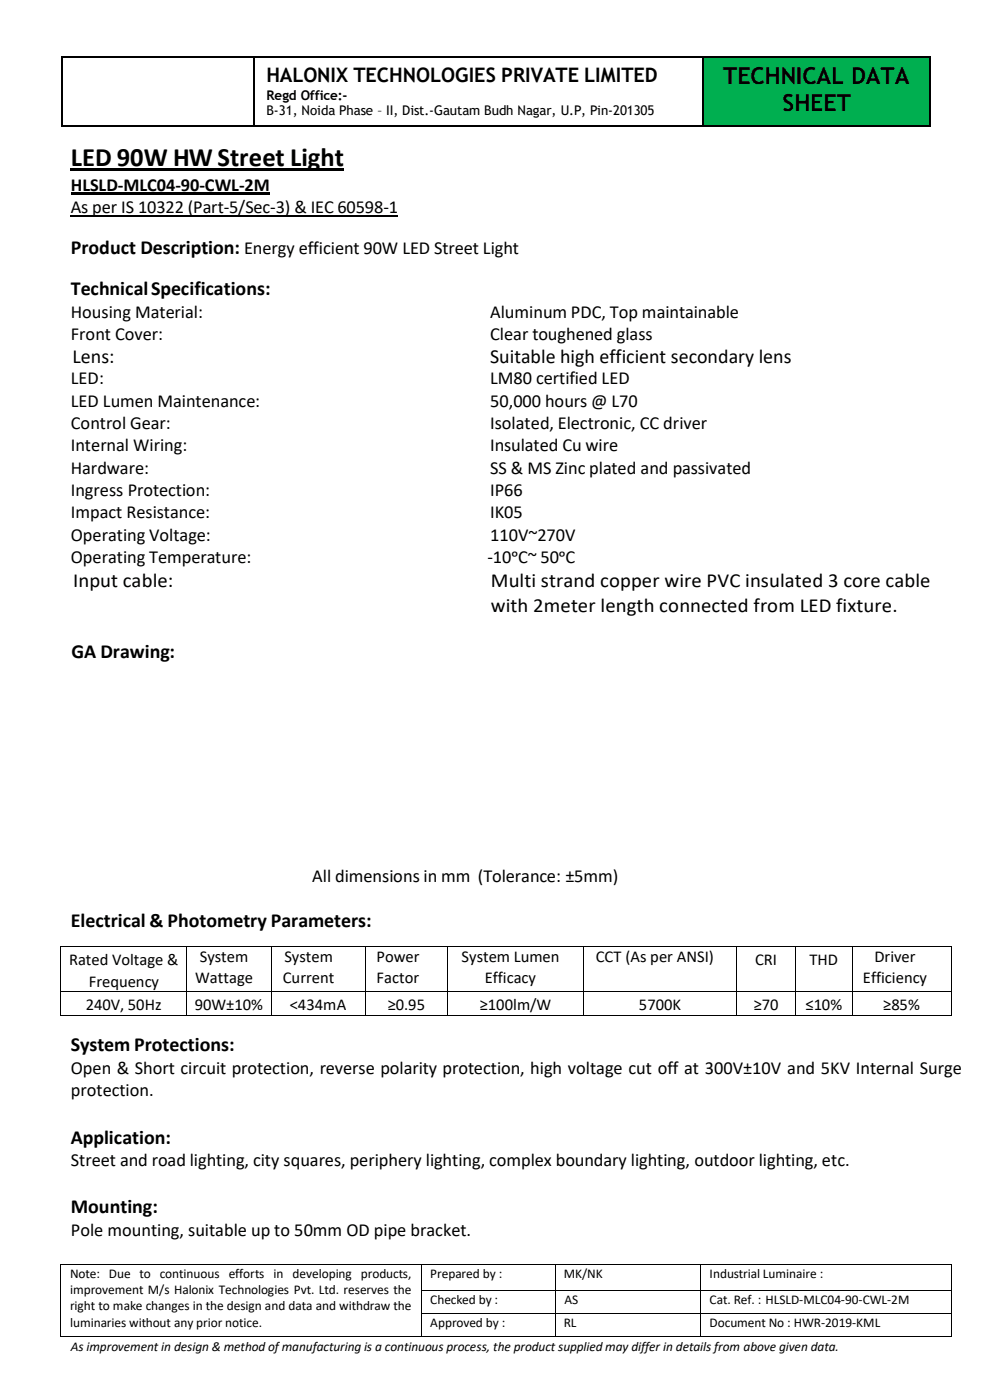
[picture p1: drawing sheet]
<svg xmlns="http://www.w3.org/2000/svg" width="210mm" height="297mm" viewBox="0 0 210 297" stroke-linecap="round" stroke-linejoin="round" font-family="sans-serif">
<defs><g id="words">
<text font-size="5.6" x="15" y="35.3">LED 90W HWStreet Light</text>
<g font-size="5">
<text x="153.4" y="17.8">TECHNICAL DATA</text>
<text x="166" y="23.5">SHEET</text>
</g>
<g font-size="4.2">
<text x="56.5" y="17.4">HALONIX TECHNOLOGIES PRIVATE LIMITED</text>
<text x="15" y="53.9">Product Description: Energy efficient 90W LED Street Light</text>
<text x="15" y="62.6">TechnicalSpecifications:</text>
<text x="15.4" y="77">Lens:</text>
<text x="104" y="77">Suitable high efficient secondary lens</text>
<text x="15.5" y="124.6">Input cable:</text>
<text x="104.2" y="124.6">Multi strand copper wire PVC insulated 3 core cable</text>
<text x="104.2" y="129.8">with 2meter length connected from LED fixture.</text>
<text x="15.2" y="139.7">GA Drawing:</text>
<text x="15" y="196.7">Electrical &amp; Photometry Parameters:</text>
<text x="15" y="223">System Protections:</text>
<text x="15" y="242.6">Application:</text>
<text x="15" y="257.5">Mounting:</text>
</g>
<g font-size="3.9">
<text x="15" y="40.5">HLSLD-MLC04-90-CWL-2M</text>
<text x="15" y="45.3">As per IS 10322 (Part-5/Sec-3) &amp; IEC 60598-1</text>
<text x="15" y="67.4">Housing Material:</text>
<text x="104" y="67.4">Aluminum PDC, Top maintainable</text>
<text x="15" y="72.1">Front Cover:</text>
<text x="104" y="72.1">Clear toughened glass</text>
<text x="15" y="81.6">LED:</text>
<text x="104" y="81.6">LM80 certified LED</text>
<text x="15" y="86.3">LED Lumen Maintenance:</text>
<text x="104" y="86.3">50,000 hours @ L70</text>
<text x="15" y="91.1">Control Gear:</text>
<text x="15" y="95.8">Internal Wiring:</text>
<text x="104" y="91.1">Isolated, Electronic, CC driver</text>
<text x="104" y="95.8">Insulated Cu wire</text>
<text x="15" y="100.5">Hardware:</text>
<text x="104" y="100.5">SS &amp; MS Zinc plated and passivated</text>
<text x="15" y="105.3">Ingress Protection:</text>
<text x="104" y="105.3">IP66</text>
<text x="15" y="110">Impact Resistance:</text>
<text x="104" y="110">IK05</text>
<text x="15" y="114.7">Operating Voltage:</text>
<text x="15" y="119.5">Operating Temperature:</text>
<text x="103.4" y="119.5">-10ᵒC~ 50ᵒC</text>
<text x="104" y="114.7">110V~270V</text>
<text x="66.3" y="187.1">All dimensions in mm (Tolerance: ±5mm)</text>
<text x="15" y="227.8">Open &amp; Short circuit protection, reverse polarity protection, high voltage cut off at 300V±10V and 5KV Internal Surge</text>
<text x="15" y="232.6">protection.</text>
<text x="15" y="247.4">Street and road lighting, city squares, periphery lighting, complex boundary lighting, outdoor lighting, etc.</text>
<text x="15" y="262.2">Pole mounting, suitable up to 50mm OD pipe bracket.</text>
</g>
<g font-size="3.5">
<text x="14.6" y="204.7">Rated Voltage &amp;</text>
<text x="18.8" y="209.4">Frequency</text>
<text x="41.4" y="208.5">Wattage</text>
<text x="42.4" y="204.2">System</text>
<text x="60" y="208.5">Current</text>
<text x="60.3" y="204.2">System</text>
<text x="79.9" y="204.2">Power</text>
<text x="79.9" y="208.5">Factor</text>
<text x="97.9" y="204.2">System Lumen</text>
<text x="102.9" y="208.5">Efficacy</text>
<text x="126.4" y="204.2">CCT (As per ANSI)</text>
<text x="160.2" y="204.7">CRI</text>
<text x="171.8" y="204.7">THD</text>
<text x="183.1" y="208.5">Efficiency</text>
<text x="185.5" y="204.2">Driver</text>
<text x="18.2" y="214.3">240V, 50Hz</text>
<text x="41.3" y="214.3">90W±10%</text>
<text x="61.5" y="214.3">&lt;434mA</text>
<text x="82.3" y="214.3">≥0.95</text>
<text x="101.8" y="214.3">≥100lm/W</text>
<text x="135.6" y="214.3">5700K</text>
<text x="159.9" y="214.3">≥70</text>
<text x="170.9" y="214.3">≤10%</text>
<text x="187.4" y="214.3">≥85%</text>
</g>
<g font-size="2.8">
<text x="56.5" y="21.1">Regd Office:-</text>
<text x="56.5" y="24.4">B-31, Noida Phase – II, Dist.-Gautam Budh Nagar, U.P, Pin-201305</text>
<text x="14.9" y="271.2">Note: Due to continuous efforts in developing products,</text>
<text x="14.9" y="274.6">improvement M/s Halonix Technologies Pvt. Ltd. reserves the</text>
<text x="91.3" y="271.2">Prepared by :</text>
<text x="119.6" y="271.2">MK/NK</text>
<text x="150.6" y="271.2">Industrial Luminaire :</text>
<text x="14.9" y="278">right to make changes in the design and data and withdraw the</text>
<text x="14.9" y="281.5">luminaries without any prior notice.</text>
<text x="91.3" y="276.6">Checked by :</text>
<text x="91.3" y="281.5">Approved by :</text>
<text x="119.6" y="281.5">RL</text>
<text x="119.8" y="276.6">AS</text>
<text x="150.6" y="276.6">Cat. Ref. : HLSLD-MLC04-90-CWL-2M</text>
<text x="150.6" y="281.5">Document No : HWR-2019-KML</text>
<text x="15" y="286.7">As improvement in design &amp; method ofmanufacturing is a continuous process, the product supplied may differ in details from above given data.</text>
</g>
</g></defs>
<g fill="#00af50">
<path d="M149.3 12.3h47.9v14.2h-47.9z" fill-rule="evenodd"/>
<path d="M149.3 12.3h47.9v6.8h-47.9z" fill-rule="evenodd"/>
<path d="M149.3 19.1h47.9v5.7h-47.9z" fill-rule="evenodd"/>
</g>
<g fill="#000">
<path d="M13.1 12.1h.2v.2h-.2z" fill-rule="evenodd"/>
<path d="M13.1 12.1h.2v.2h-.2z" fill-rule="evenodd"/>
<path d="M53.7 12.1h.3v.2h-.3z" fill-rule="evenodd"/>
<path d="M149 12.1h.3v.2h-.3z" fill-rule="evenodd"/>
<path d="M197.3 12.1h.2v.2h-.2z" fill-rule="evenodd"/>
<path d="M197.3 12.1h.2v.2h-.2z" fill-rule="evenodd"/>
<path d="M13.1 26.5h.2v.3h-.2z" fill-rule="evenodd"/>
<path d="M13.1 26.5h.2v.3h-.2z" fill-rule="evenodd"/>
<path d="M15 35.7h58v.5h-58z" fill-rule="evenodd"/>
<path d="M53.7 26.5h.3v.3h-.3z" fill-rule="evenodd"/>
<path d="M149 26.5h.3v.3h-.3z" fill-rule="evenodd"/>
<path d="M197.3 26.5h.2v.3h-.2z" fill-rule="evenodd"/>
<path d="M197.3 26.5h.2v.3h-.2z" fill-rule="evenodd"/>
<path d="M15 40.7h42.2v.5h-42.2z" fill-rule="evenodd"/>
<path d="M12.8 200.7h.2v.2h-.2z" fill-rule="evenodd"/>
<path d="M12.8 200.7h.2v.2h-.2z" fill-rule="evenodd"/>
<path d="M12.8 210.3h.2v.2h-.2z" fill-rule="evenodd"/>
<path d="M12.8 215.3h.2v.2h-.2z" fill-rule="evenodd"/>
<path d="M12.8 215.3h.2v.2h-.2z" fill-rule="evenodd"/>
<path d="M39.5 200.7h.3v.2h-.3z" fill-rule="evenodd"/>
<path d="M39.5 210.3h.3v.2h-.3z" fill-rule="evenodd"/>
<path d="M39.5 215.3h.3v.2h-.3z" fill-rule="evenodd"/>
<path d="M57.4 200.7h.2v.2h-.2z" fill-rule="evenodd"/>
<path d="M57.4 210.3h.2v.2h-.2z" fill-rule="evenodd"/>
<path d="M57.4 215.3h.2v.2h-.2z" fill-rule="evenodd"/>
<path d="M77.4 200.7h.2v.2h-.2z" fill-rule="evenodd"/>
<path d="M77.4 210.3h.2v.2h-.2z" fill-rule="evenodd"/>
<path d="M77.4 215.3h.2v.2h-.2z" fill-rule="evenodd"/>
<path d="M94.9 200.7h.2v.2h-.2z" fill-rule="evenodd"/>
<path d="M94.9 210.3h.2v.2h-.2z" fill-rule="evenodd"/>
<path d="M94.9 215.3h.2v.2h-.2z" fill-rule="evenodd"/>
<path d="M123.7 200.7h.2v.2h-.2z" fill-rule="evenodd"/>
<path d="M123.7 210.3h.2v.2h-.2z" fill-rule="evenodd"/>
<path d="M123.7 215.3h.2v.2h-.2z" fill-rule="evenodd"/>
<path d="M156.2 200.7h.3v.2h-.3z" fill-rule="evenodd"/>
<path d="M156.2 210.3h.3v.2h-.3z" fill-rule="evenodd"/>
<path d="M156.2 215.3h.3v.2h-.3z" fill-rule="evenodd"/>
<path d="M168.7 200.7h.2v.2h-.2z" fill-rule="evenodd"/>
<path d="M168.7 210.3h.2v.2h-.2z" fill-rule="evenodd"/>
<path d="M168.7 215.3h.2v.2h-.2z" fill-rule="evenodd"/>
<path d="M180.8 200.7h.2v.2h-.2z" fill-rule="evenodd"/>
<path d="M180.8 210.3h.2v.2h-.2z" fill-rule="evenodd"/>
<path d="M180.8 215.3h.2v.2h-.2z" fill-rule="evenodd"/>
<path d="M201.7 200.7h.2v.2h-.2z" fill-rule="evenodd"/>
<path d="M201.7 200.7h.2v.2h-.2z" fill-rule="evenodd"/>
<path d="M201.7 210.3h.2v.2h-.2z" fill-rule="evenodd"/>
<path d="M201.7 215.3h.2v.2h-.2z" fill-rule="evenodd"/>
<path d="M201.7 215.3h.2v.2h-.2z" fill-rule="evenodd"/>
<path d="M12.8 268.3h.2v.2h-.2z" fill-rule="evenodd"/>
<path d="M12.8 268.3h.2v.2h-.2z" fill-rule="evenodd"/>
<path d="M12.8 273.7h.2v.2h-.2z" fill-rule="evenodd"/>
<path d="M12.8 278.6h.2v.2h-.2z" fill-rule="evenodd"/>
<path d="M89.3 268.3h.3v.2h-.3z" fill-rule="evenodd"/>
<path d="M89.3 273.7h.3v.2h-.3z" fill-rule="evenodd"/>
<path d="M89.3 278.6h.3v.2h-.3z" fill-rule="evenodd"/>
<path d="M117.7 268.3h.2v.2h-.2z" fill-rule="evenodd"/>
<path d="M117.7 273.7h.2v.2h-.2z" fill-rule="evenodd"/>
<path d="M117.7 278.6h.2v.2h-.2z" fill-rule="evenodd"/>
<path d="M148.5 268.3h.3v.2h-.3z" fill-rule="evenodd"/>
<path d="M148.5 273.7h.3v.2h-.3z" fill-rule="evenodd"/>
<path d="M148.5 278.6h.3v.2h-.3z" fill-rule="evenodd"/>
<path d="M201.7 268.3h.2v.2h-.2z" fill-rule="evenodd"/>
<path d="M201.7 268.3h.2v.2h-.2z" fill-rule="evenodd"/>
<path d="M201.7 273.7h.2v.2h-.2z" fill-rule="evenodd"/>
<path d="M201.7 278.6h.2v.2h-.2z" fill-rule="evenodd"/>
<path d="M12.8 283.4h.2v.2h-.2z" fill-rule="evenodd"/>
<path d="M12.8 283.4h.2v.2h-.2z" fill-rule="evenodd"/>
<path d="M89.3 283.4h.3v.2h-.3z" fill-rule="evenodd"/>
<path d="M117.7 283.4h.2v.2h-.2z" fill-rule="evenodd"/>
<path d="M148.5 283.4h.3v.2h-.3z" fill-rule="evenodd"/>
<path d="M201.7 283.4h.2v.2h-.2z" fill-rule="evenodd"/>
<path d="M201.7 283.4h.2v.2h-.2z" fill-rule="evenodd"/>
</g>
<path d="M13.2 12.3v14.2M13.3 12.2h40.4M53.9 12.3v14.2M54 12.2h95M149.1 12.3v14.2M149.3 12.2h48M197.4 12.3v14.2M13.3 26.7h40.4M54 26.7h95M149.3 26.7h48M15 45.8h69.4" fill="none" stroke="#000" stroke-width=".25"/>
<g fill="none" stroke="#000" stroke-width=".21">
<path d="M12.9 200.9v9.4M12.9 210.5v4.8M13 200.8h26.5M13 210.4h26.5M13 215.4h26.5M39.7 200.9v9.4M39.7 210.5v4.8M39.8 200.8h17.6M39.8 210.4h17.6M39.8 215.4h17.6M57.5 200.9v9.4M57.5 210.5v4.8"/>
<path d="M57.6 200.8h19.8M57.6 210.4h19.8M57.6 215.4h19.8M77.5 200.9v9.4M77.5 210.5v4.8M77.6 200.8h17.3M77.6 210.4h17.3M77.6 215.4h17.3M95 200.9v9.4M95 210.5v4.8M95.1 200.8h28.6M95.1 210.4h28.6"/>
<path d="M95.1 215.4h28.6M123.8 200.9v9.4M123.8 210.5v4.8M123.9 200.8h32.3M123.9 210.4h32.3M123.9 215.4h32.3M156.4 200.9v9.4M156.4 210.5v4.8M156.5 200.8h12.2M156.5 210.4h12.2M156.5 215.4h12.2M168.8 200.9v9.4"/>
<path d="M168.8 210.5v4.8M168.9 200.8h11.9M168.9 210.4h11.9M168.9 215.4h11.9M180.9 200.9v9.4M180.9 210.5v4.8M181 200.8h20.7M181 210.4h20.7M181 215.4h20.7M201.8 200.9v9.4M201.8 210.5v4.8M12.9 268.5v5.2"/>
<path d="M12.9 273.9v4.7M12.9 278.8v4.6M13 268.4h76.3M89.4 268.5v5.2M89.4 273.9v4.7M89.4 278.8v4.6M89.6 268.4h28.1M89.6 273.8h28.1M89.6 278.7h28.1M117.8 268.5v5.2M117.8 273.9v4.7M117.8 278.8v4.6"/>
<path d="M117.9 268.4h30.6M117.9 273.8h30.6M117.9 278.7h30.6M148.6 268.5v5.2M148.6 273.9v4.7M148.6 278.8v4.6M148.8 268.4h52.9M148.8 273.8h52.9M148.8 278.7h52.9M201.8 268.5v5.2M201.8 273.9v4.7M201.8 278.8v4.6"/>
<path d="M13 283.5h76.3M89.6 283.5h28.1M117.9 283.5h30.6M148.8 283.5h52.9"/>
</g>
<use href="#words"/>
</svg>
